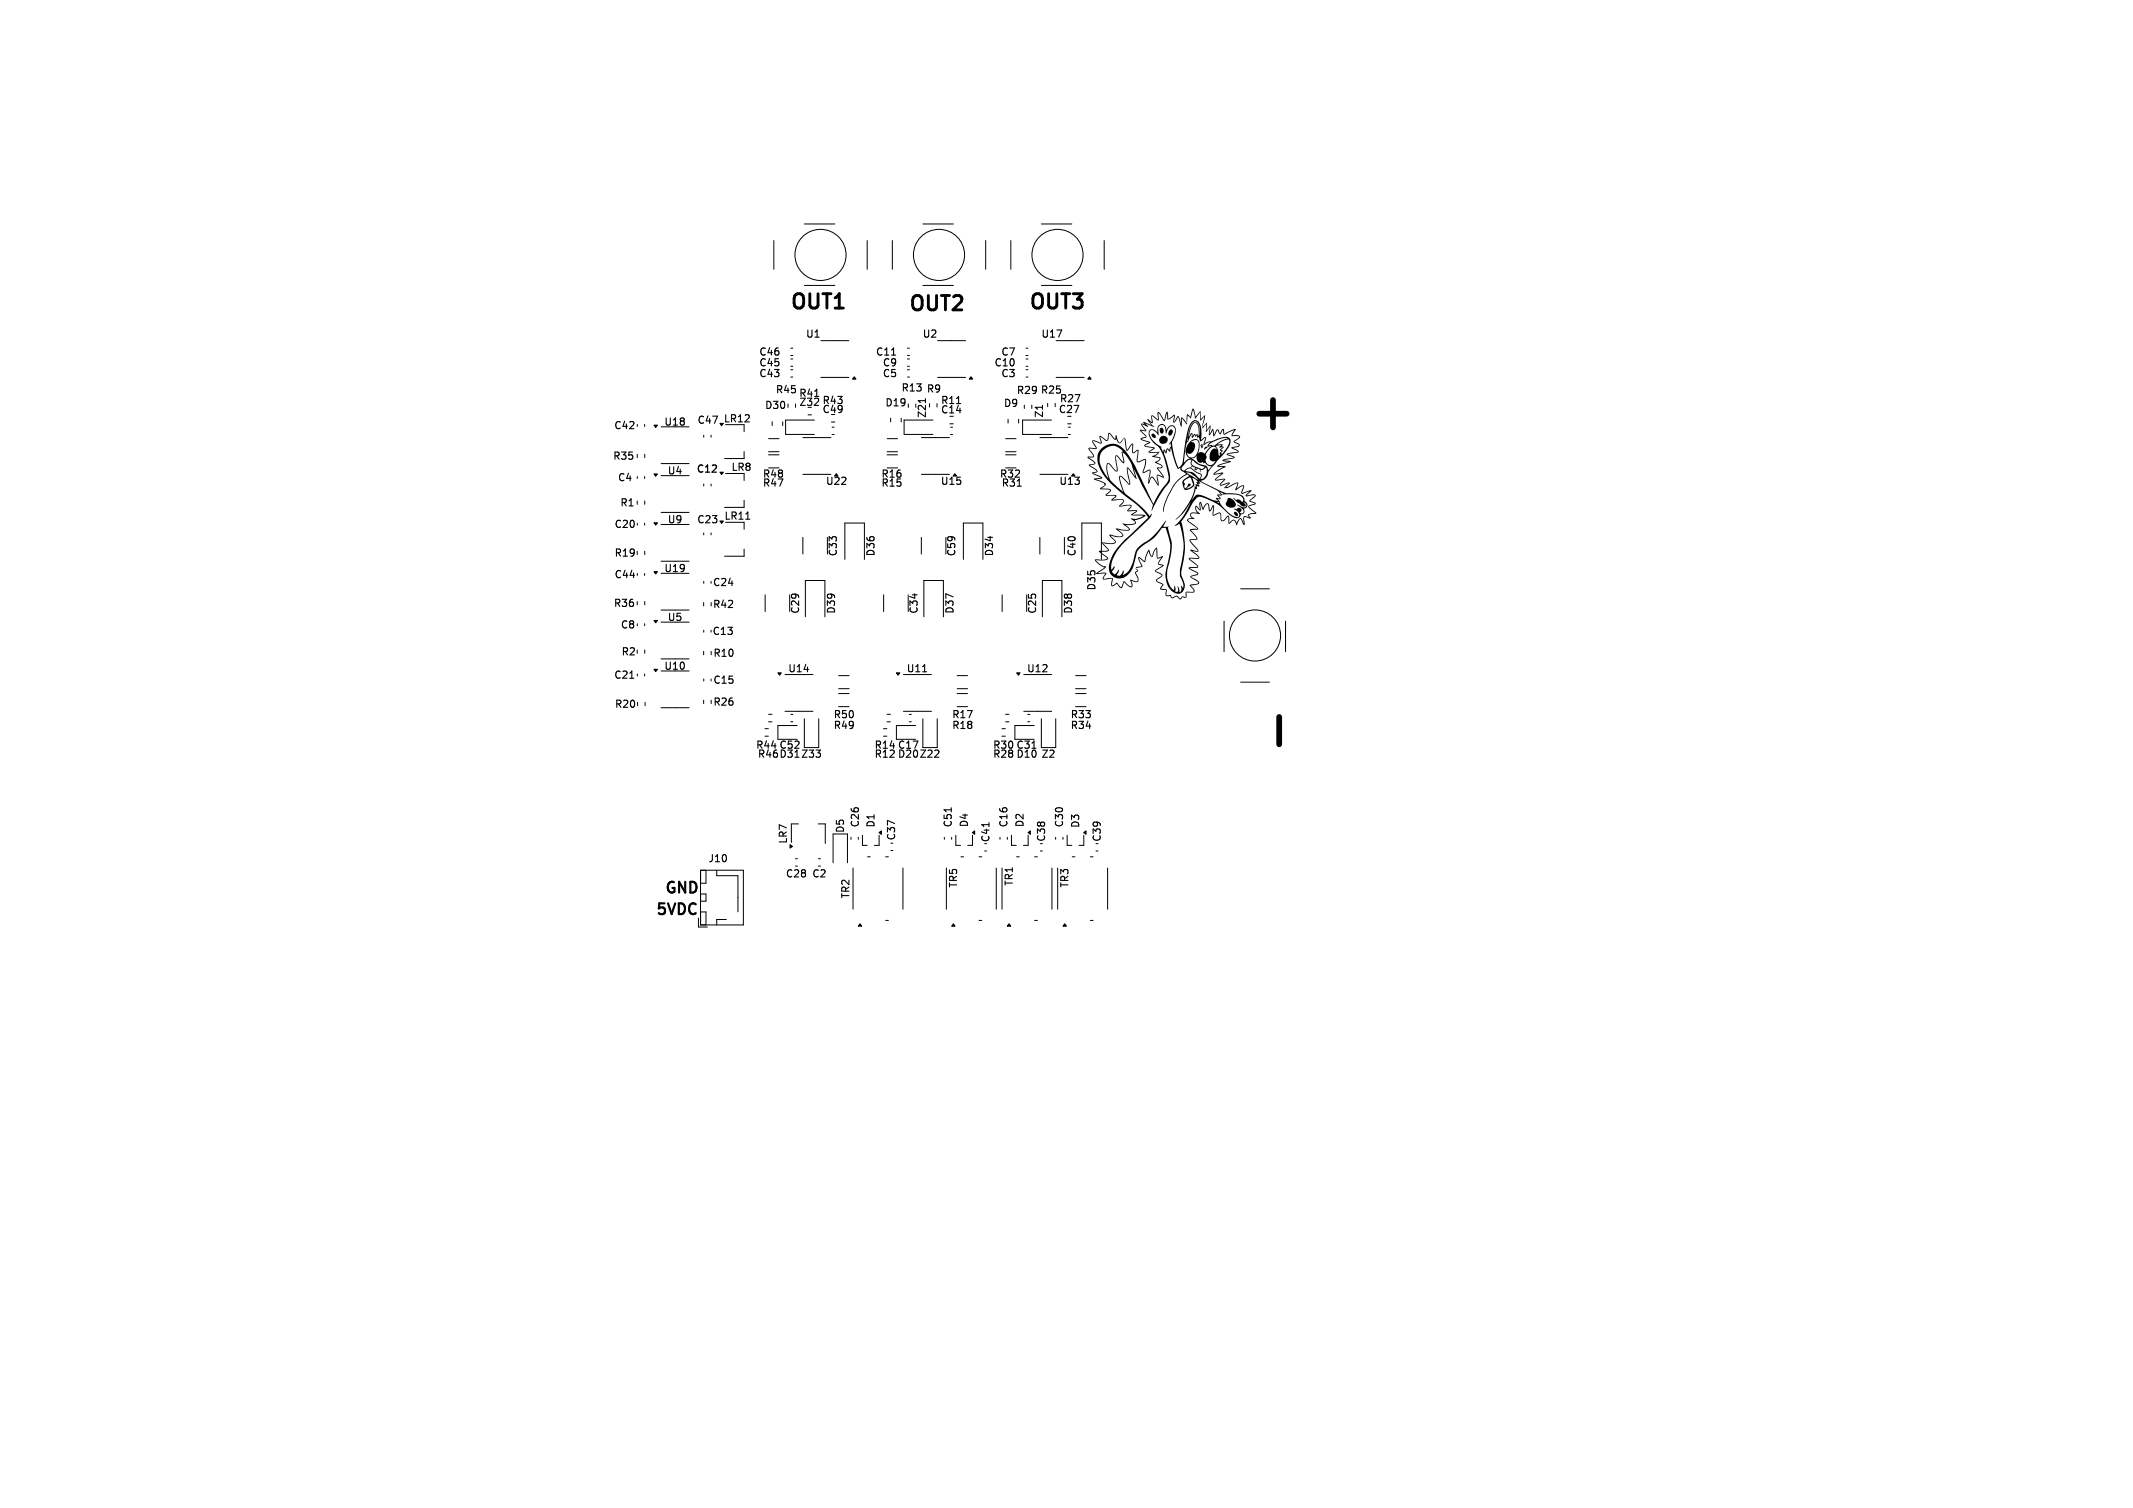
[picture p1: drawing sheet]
<svg xmlns="http://www.w3.org/2000/svg" width="297mm" height="210mm" viewBox="0 0 297 210" stroke-linecap="round" stroke-linejoin="round" font-family="sans-serif">
<defs><g id="words">
<text font-size="7" x="173.5" y="61">+</text>
<g font-size="2.8">
<text x="109.8" y="43.6">OUT1</text>
<text x="126.3" y="43.9">OUT2</text>
<text x="143" y="43.6">OUT3</text>
</g>
<g font-size="2.1">
<text x="92.5" y="124.5">GND</text>
<text x="91.3" y="127.5">5VDC</text>
</g>
<g font-size="1.4">
<text x="112.1" y="47.2">U1</text>
<text x="128.4" y="47.2">U2</text>
<text x="144.9" y="47.2">U17</text>
<text x="105.6" y="52.7">C43</text>
<text x="105.6" y="49.7">C46</text>
<text x="105.6" y="51.2">C45</text>
<text x="121.8" y="49.7">C11</text>
<text x="122.8" y="51.2">C9</text>
<text x="122.8" y="52.7">C5</text>
<text x="138.3" y="51.2">C10</text>
<text x="139.3" y="52.7">C3</text>
<text x="139.3" y="49.7">C7</text>
<text x="85.4" y="60">C42</text>
<text x="92.4" y="59.5">U18</text>
<text x="97" y="59.2">C47</text>
<text x="100.7" y="59">LR12</text>
<text x="106.4" y="57.2">D30</text>
<text x="107.9" y="55">R45</text>
<text x="111.2" y="55.5">R41</text>
<text x="111.2" y="56.7">Z32 R43</text>
<text x="114.4" y="57.7">C49</text>
<text x="123.2" y="56.8">D19</text>
<text x="125.4" y="54.7">R13 R9</text>
<text x="129.1" y="58.3" transform="rotate(-90 129.1 58.3)">Z21</text>
<text x="130.9" y="56.5">R11</text>
<text x="130.9" y="57.8">C14</text>
<text x="139.7" y="56.9">D9</text>
<text x="141.5" y="55.1">R29 R25</text>
<text x="145.4" y="58.3" transform="rotate(-90 145.4 58.3)">Z1</text>
<text x="147.3" y="57.7">C27</text>
<text x="147.5" y="56.2">R27</text>
<text x="85.3" y="64.2">R35</text>
<text x="101.7" y="65.8">LR8</text>
<text x="85.9" y="67.2">C4</text>
<text x="86.2" y="70.7">R1</text>
<text x="92.9" y="66.3">U4</text>
<text x="96.9" y="66.1">C12</text>
<text x="106.1" y="68">R47</text>
<text x="106.1" y="66.7">R48</text>
<text x="114.9" y="67.7">U22</text>
<text x="122.6" y="66.7">R16</text>
<text x="122.6" y="68">R15</text>
<text x="130.9" y="67.7">U15</text>
<text x="139.1" y="66.7">R32</text>
<text x="139.3" y="68">R31</text>
<text x="147.4" y="67.7">U13</text>
<text x="85.5" y="77.7">R19</text>
<text x="85.5" y="73.7">C20</text>
<text x="92.9" y="73.1">U9</text>
<text x="97" y="73.1">C23</text>
<text x="100.8" y="72.6">LR11</text>
<text x="116.7" y="77.6" transform="rotate(-90 116.7 77.6)">C33</text>
<text x="122" y="77.6" transform="rotate(-90 122 77.6)">D36</text>
<text x="133.2" y="77.6" transform="rotate(-90 133.2 77.6)">C59</text>
<text x="138.5" y="77.6" transform="rotate(-90 138.5 77.6)">D34</text>
<text x="150" y="77.6" transform="rotate(-90 150 77.6)">C40</text>
<text x="85.5" y="80.7">C44</text>
<text x="92.4" y="79.9">U19</text>
<text x="99.2" y="81.8">C24</text>
<text x="152.7" y="82.3" transform="rotate(-90 152.7 82.3)">D35</text>
<text x="85.4" y="84.7">R36</text>
<text x="86.3" y="87.7">C8</text>
<text x="92.9" y="86.7">U5</text>
<text x="99.1" y="88.6">C13</text>
<text x="99.2" y="84.9">R42</text>
<text x="111.5" y="85.6" transform="rotate(-90 111.5 85.6)">C29</text>
<text x="116.5" y="85.6" transform="rotate(-90 116.5 85.6)">D39</text>
<text x="128" y="85.6" transform="rotate(-90 128 85.6)">C34</text>
<text x="133" y="85.6" transform="rotate(-90 133 85.6)">D37</text>
<text x="144.5" y="85.6" transform="rotate(-90 144.5 85.6)">C25</text>
<text x="149.5" y="85.6" transform="rotate(-90 149.5 85.6)">D38</text>
<text x="85.4" y="94.7">C21</text>
<text x="86.4" y="91.5">R2</text>
<text x="92.4" y="93.5">U10</text>
<text x="99.2" y="95.4">C15</text>
<text x="99.2" y="91.7">R10</text>
<text x="109.6" y="93.8">U14</text>
<text x="126.1" y="93.8">U11</text>
<text x="142.9" y="93.8">U12</text>
<text x="85.5" y="98.8">R20</text>
<text x="99.2" y="98.5">R26</text>
<text x="116" y="100.2">R50</text>
<text x="116" y="101.7">R49</text>
<text x="132.5" y="101.7">R18</text>
<text x="132.5" y="100.2">R17</text>
<text x="149" y="101.7">R34</text>
<text x="149" y="100.2">R33</text>
<text x="105.2" y="104.5">R44 C52</text>
<text x="105.4" y="105.7">R46 D31 Z33</text>
<text x="121.7" y="105.7">R12 D20 Z22</text>
<text x="121.7" y="104.5">R14 C17</text>
<text x="138.2" y="105.7">R28 D10 Z2</text>
<text x="138.2" y="104.5">R30 C31</text>
<text x="109.8" y="117.6" transform="rotate(-90 109.8 117.6)">LR7</text>
<text x="117.7" y="116.1" transform="rotate(-90 117.7 116.1)">D5</text>
<text x="119.8" y="115.3" transform="rotate(-90 119.8 115.3)">C26</text>
<text x="122" y="115.4" transform="rotate(-90 122 115.4)">D1</text>
<text x="124.8" y="117.1" transform="rotate(-90 124.8 117.1)">C37</text>
<text x="132.7" y="115.3" transform="rotate(-90 132.7 115.3)">C51</text>
<text x="135" y="115.3" transform="rotate(-90 135 115.3)">D4</text>
<text x="138" y="117.4" transform="rotate(-90 138 117.4)">C41</text>
<text x="140.5" y="115.3" transform="rotate(-90 140.5 115.3)">C16</text>
<text x="142.7" y="115.3" transform="rotate(-90 142.7 115.3)">D2</text>
<text x="145.7" y="117.3" transform="rotate(-90 145.7 117.3)">C38</text>
<text x="148.2" y="115.3" transform="rotate(-90 148.2 115.3)">C30</text>
<text x="150.5" y="115.4" transform="rotate(-90 150.5 115.4)">D3</text>
<text x="153.5" y="117.3" transform="rotate(-90 153.5 117.3)">C39</text>
<text x="98.5" y="120.3">J10</text>
<text x="109.3" y="122.4">C28</text>
<text x="113" y="122.4">C2</text>
<text x="118.5" y="125.2" transform="rotate(-90 118.5 125.2)">TR2</text>
<text x="133.5" y="123.7" transform="rotate(-90 133.5 123.7)">TR5</text>
<text x="141.2" y="123.5" transform="rotate(-90 141.2 123.5)">TR1</text>
<text x="149" y="123.7" transform="rotate(-90 149 123.7)">TR3</text>
</g>
</g></defs>
<path d="M178.1 99.8v3.9" fill="none" stroke="#000" stroke-width=".8"/>
<path d="M124.1 49.5h.6M128.9 55.5v.6M133.2 56.2h.6M145.2 56.4v.6M103.8 72.3h.6M141.6 67.7h.6M87.7 94.5h.6M128.5 93.6h.5M132.5 112.5v.6M137.7 114.6v.5M143.7 104.2h.6" fill="none" stroke="#000" stroke-width=".15"/>
<g fill="none" stroke="#000" stroke-width=".14">
<path d="M107.8 33.5v4M112 31.2h4.2M112 39.7h4.2M120.8 33.5v4M124.2 33.5v4M128.5 31.2h4.3M128.5 39.7h4.3M137.2 33.5v4M140.8 33.5v4M145 31.2h4.2M145 39.7h4.2M153.8 33.5v4"/>
<path d="M88.7 59.1v.3M89.8 59.1v.3M94 59.4h2M101 59.1h2.6v1M107.5 58.7v.6M109 58.7v.6M109.7 56.3v.4M110.1 51.5h.3M110.1 52.5h.3M110.1 50h.3M110.1 51h.3M110.1 48.5h.3"/>
<path d="M110.1 49.5h.3M112.5 57.8h.5M113.4 58.5h-4v2h4M114.3 47.4h3.9M114.3 52.6h3.9M115.8 58.8h.4M115.9 59.5h.2M124 58.2v.6M125.5 58.2v.6M126.4 51.5h.2M126.4 52.5h.2M126.4 50h.2"/>
<path d="M126.4 51h.2M126.4 48.5h.2M126.4 49.5h.2M126.5 56.3v.4M127.5 56.3v.4M129.9 58.5h-4v2h4M130.5 56.2v.5M130.5 47.4h4M130.5 52.6h4M132.3 59h.4M132.4 59.5h.2M140.4 58.4v.5"/>
<path d="M141.8 58.4v.5M142.6 56.4v.5M142.9 51.5h.2M142.9 52.5h.2M142.9 50h.2M142.9 51h.2M142.9 48.5h.2M142.9 49.5h.2M143.7 56.4v.5M145.9 56.2v.4M146.4 58.5h-4v2h4M146.9 56.2v.4"/>
<path d="M147 47.4h3.9M147 52.6h3.9M148.7 59h.4M148.8 59.5h.2M88.7 63.3v.4M88.7 69.8v.4M88.7 76.8v.4M88.7 66.4v.2M88.7 72.9v.2M88.7 79.9v.2M89.8 66.4v.2M89.8 72.9v.2"/>
<path d="M89.8 79.9v.2M89.8 63.3v.4M89.8 69.8v.4M89.8 76.8v.4M92.1 66.2h3.9M92.1 71.4h3.9M92.1 73h3.9M92.1 78.2h3.9M92.1 64.6h3.9M94 79.8h2M98 60.6v.3M98 67.4v.3"/>
<path d="M98 74.2v.3M99 60.6v.3M99 67.4v.3M99 74.2v.3M101 65.9h2.6v1M101 72.7h2.6v1M103.6 62.9v1h-2.7M103.6 69.7v1h-2.7M103.6 76.5v1h-2.7M107 61.1h1.5M107 62.9h1.5M107 63.3h1.5"/>
<path d="M107 65.2h1.5M111.8 74.8v2.4M111.8 60.9h3.9M111.8 66.1h3.9M115.2 74.8v2.4M115.9 60.5h.2M117.6 77.9v-5.1h2.8v5.1M123.5 61.1h1.5M123.5 62.9h1.5M123.5 63.3h1.5M123.5 65.2h1.5M128.3 74.8v2.4"/>
<path d="M128.3 60.9h3.9M128.3 66.1h3.9M131.7 74.8v2.4M132.4 60.5h.2M134.1 77.9v-5.1h2.8v5.1M140 61.1h1.5M140 62.9h1.5M140 63.3h1.5M140 65.2h1.5M144.8 74.8v2.4M144.8 60.9h3.9M144.8 66.1h3.9"/>
<path d="M148.2 74.8v2.4M148.8 60.5h.2M150.6 77.9v-5.1h2.8v5.1M88.7 83.8v.4M88.7 90.5v.5M88.7 86.9v.2M88.7 93.9v.2M88.8 97.8v.5M89.8 86.9v.2M89.8 93.9v.2M89.8 83.8v.4M89.8 90.5v.5"/>
<path d="M89.8 97.8v.5M92.1 85h3.9M92.1 86.6h3.9M92.1 91.8h3.9M92.1 98.6h3.9M94 93.4h2M98 83.9v.5M98 90.7v.5M98 97.5v.5M98 81v.2M98 87.8v.2M98 94.6v.2"/>
<path d="M106.5 82.8v2.4M107 99.5h.5M109.3 99.1h3.9M110 82.8v2.4M110.1 99.5h.3M111.2 93.9h2M112.1 85.9v-5.1h2.8v5.1M116.8 96.6h1.4M116.8 98.4h1.4M116.8 94.1h1.4M116.8 95.9h1.4M123 82.8v2.4"/>
<path d="M123.5 99.5h.5M125.8 99.1h3.9M126.5 82.8v2.4M126.6 99.5h.3M127.8 93.9h1.9M128.6 85.9v-5.1h2.8v5.1M133.3 96.6h1.4M133.3 98.4h1.4M133.3 94.1h1.4M133.3 95.9h1.4M139.5 82.8v2.4M140 99.5h.5"/>
<path d="M142.5 99.1h4M143 82.8v2.4M143.1 99.5h.3M144.5 93.9h2M145.1 85.9v-5.1h2.8v5.1M149.8 96.6h1.4M149.8 98.4h1.4M149.8 94.1h1.4M149.8 95.9h1.4M170.4 86.5v4.2M172.7 82h4M172.7 95h4"/>
<path d="M179 86.5v4.2M106.5 101.5h.5M106.5 102.5h.5M107 100.5h.5M110.1 100.5h.3M110.8 119.6h.2M111 101h-2.7v2h2.7M111.2 114.7h-1v2.6M112 100.1v4h2v-4M113.9 114.7h1v2.8M114 119.6h.2M118.5 116.6v.3"/>
<path d="M119.5 116.6v.3M120.1 116.3v1.4h.7M120.8 119.3h.4M122.4 116.3v1.4h-.6M123 101.5h.5M123 102.5h.5M123.3 119.3h.4M123.5 100.5h.5M124 118.4h.3M126.6 100.5h.3M127.5 101h-2.7v2h2.7M128.5 100.1v4h2v-4"/>
<path d="M131.5 116.6v.3M132.5 116.6v.3M133.1 116.3v1.4h.7M133.8 119.3h.4M135.4 116.3v1.4h-.6M136.3 119.3h.4M137.1 118.5h.3M139.2 116.6v.3M139.5 101.5h.5M139.5 102.5h.5M140 100.5h.5M140.3 116.6v.3"/>
<path d="M140.8 116.3v1.4h.7M141.5 119.3h.4M143.1 100.5h.3M143.2 116.3v1.4h-.7M144 101h-2.7v2h2.7M144.1 119.3h.4M144.9 118.5h.2M145 100.1v4h2v-4M147 116.6v.3M148 116.6v.3M148.6 116.3v1.4h.6M149.3 119.3h.4"/>
<path d="M150.9 116.3v1.4h-.7M151.8 119.3h.4M152.6 118.5h.3M97.2 127.8v1.3h1.3M97.5 121.2h6v7.6h-6zM97.5 121.2h.8v1.8h-.8M97.5 124.5h.8v1h-.8M97.5 127h.8v1.8M99.8 121.2v.7h3v5.1M101.1 128.1h-1.3v.7M110.8 120.6h.2M114 120.6h.2"/>
<path d="M116 120.1v-4h2v4M118.8 120.9v5.7M123.3 128.2h.4M125.7 120.9v5.7M131.8 120.9v5.7M136.3 128.2h.4M138.7 120.9v5.7M139.5 120.9v5.7M144.1 128.2h.4M146.5 120.9v5.7M147.3 120.9v5.7M151.8 128.2h.4"/>
<path d="M154.2 120.9v5.7"/>
<circle cx="114.2" cy="35.5" r="3.6"/>
<circle cx="130.7" cy="35.5" r="3.6"/>
<circle cx="147.3" cy="35.5" r="3.6"/>
<circle cx="174.7" cy="88.5" r="3.6"/>
</g>
<g fill="#000" stroke="#000" stroke-width=".14">
<path d="M91.1 59.2h.4l-.2 .3zM100.2 59h.5l-.2 .3zM118.9 52.5l.3 .3h-.5zM135.2 52.5l.2 .3h-.4zM151.7 52.5l.2 .3h-.4zM91.1 79.6h.4l-.2 .3zM91.1 66h.4l-.2 .3zM91.1 72.8h.4l-.2 .3zM100.2 65.8h.5l-.2 .3zM100.2 72.6h.5l-.2 .3zM116.5 66l.2 .3h-.5zM132.9 66l.3 .3h-.5z"/>
<path d="M149.5 66l.2 .3h-.5zM91.1 86.4h.4l-.2 .3zM91.1 93.2h.4l-.2 .3zM108.3 93.7h.5l-.3 .3zM124.8 93.7h.5l-.2 .3zM141.6 93.7h.4l-.2 .3zM110 117.6l.3 .3-.3 .2zM122.4 115.9l.3-.2v.5zM135.4 115.9l.3-.2v.5zM143.1 115.9l.4-.2v.5zM150.9 115.9l.3-.2v.5zM119.8 128.6l.2 .4h-.5z"/>
<path d="M132.8 128.6l.2 .4h-.5zM140.5 128.6l.2 .4h-.4zM148.2 128.6l.3 .4h-.5z"/>
</g>
<g fill="#000">
<path d="M161.5 59.7a.36 .36 0 0 1 .5 0 .36 .36 0 0 1 0 .5 .28 .28 0 0 1-.4 .1 .28 .28 0 0 1-.1-.3zM156.6 61a1.76 1.76 0 0 1 .2 1.2l.1 .4 .6-.7 .2-.1 .1 1.2 .6-.4 .1 .1-.1 .9a.44 .44 0 0 0 .1 .7l.9-.4a.59 .59 0 0 1 .1 .8l-.3 1.1 .4-.2a.38 .38 0 0 1 .6 0l-.3 1.5 .1-.2a.42 .42 0 0 1 .5-.5l.7 1v-.2a.98 .98 0 0 1 0-1.1l.7 .3-.8-1.2a.25 .25 0 0 1 .4-.1l.3-.1-.1-.1-.9-.6a.51 .51 0 0 0 .6-.5l-1-.2 .8-.5h-.9l-.4-.1 .1-.2 .6-.4h-.3a1.38 1.38 0 0 1-1-.4l.7-.4-.3-.1a1.15 1.15 0 0 1-.9-.4l.8-.3-.9-.9 .2-.1 .6 .2-.6-.8v-.2l.5 .1-.2-.2v-.1l1.1 .4-.5-.8h.1l.5 .4v-.3a.49 .49 0 0 1 .1-.7l.7 .6v-.9l.2-.1 .7 1.1 .4-1.2a1.15 1.15 0 0 1 .2 1l.8-.6a.88 .88 0 0 1 0 1l.6-.8 .3 1.1 .1-.8 .1-.1 .4 .4 .3 .6-.7-.9-.1 1.2-.5-1.3-.3 .6-.3 .2v-.3l.1-.7-.1 .1a.67 .67 0 0 1-.9 .3v-.8l-.4 1.2-.7-1.2a.52 .52 0 0 0-.1 .7l.1 .3a1.04 1.04 0 0 1-.9-.5h-.1l.1 .4a.28 .28 0 0 1 .1 .3 .28 .28 0 0 1-.2 .2l-.4-.2 .7 .7h-.3l-.9-.4 .4 .4-.1 .1-.6-.3 .3-.1h-.5l.6 .9a.35 .35 0 0 1-.5 0l-.2-.1 .5 .5a.35 .35 0 0 1 .2 .5l-.7 .2 1.1 .4 .2 .1-.8 .5 1.4 .2-.1 .2-.6 .4h1.3l-.1 .3-.5 .4 .7 .1a.43 .43 0 0 1 0 .4 .43 .43 0 0 1-.4 .3l.2 .1a.44 .44 0 0 1 .4 .2 .44 .44 0 0 1 .1 .5h-.6l.7 .9 .2 .4-.9-.3 .1 1.4-.4-.4a.86 .86 0 0 0-.5-.7l-.4 .8-.1 .1 .2-1.8a.79 .79 0 0 0-.8 .3h-.1l-.1-.1 .1-.5a1.77 1.77 0 0 0 .2-1.3l-.1 .1a.89 .89 0 0 1-1 .2l.1-1.5-.6 .3a.28 .28 0 0 1-.2-.4l.1-.8-.2 .2a1.06 1.06 0 0 1-.6 .7l-.1-.3zM162.9 59.9a.32 .32 0 0 1 .4 .1 .32 .32 0 0 1-.1 .4 .29 .29 0 0 1-.4 .2 .29 .29 0 0 1-.1-.4zM166 56.9h.2v.2l.3 .9 .7-.7v1.1l.6-.5-.4 1.6 .3-1.5-.6 .6v-1.2l-.6 .9h-.1l-.3-1.2-.3 1.2-.4-.5-.2 1 .1-1 .1-.1 .4 .4zM153.4 62.5a2.26 2.26 0 0 1 3.5 .6l1.2 1.8 2.4 5 .1 .3 .1-.1a12 12 0 0 1 1.9-3 2.87 2.87 0 0 0-.1-1.9l-.1-.3a4.8 4.8 0 0 0-1.9-3.3l-.5-1-.1-.2h.2a3.1 3.1 0 0 0 1.7 1.9h-.2l.4 .7 .1-.4 .2 .4 .2-.5 .1-.1 .2 .3 .2-.5v-.4l-.3 .1a3.4 3.4 0 0 0 .9-2.2 .52 .52 0 0 0-.6-.3 .52 .52 0 0 0-.4 .4l-.2 .6-.1-.4a.61 .61 0 0 0-.8-.7 1.1 1.1 0 0 0-.2 1.1v.2l-.1-.1a1.08 1.08 0 0 0-.9-.6l-.2 .2v.3h-.2a.54 .54 0 0 1 .4-.6 .54 .54 0 0 1 .6 .2l.3 .2a.85 .85 0 0 1 .6-1.2 .77 .77 0 0 1 .6 .9 .76 .76 0 0 1 1.1-.5 2.21 2.21 0 0 1-.3 2.1 10.5 10.5 0 0 0 .9 3.7l.5-.6h.2h-.2l.1-.2h.2l.6-.5 .4-.1 .5 .4a2.3 2.3 0 0 0 1.6 .7l.3 .5 .4-.5h-.1a.89 .89 0 0 1-.8-.5l-.3 .1 .1-.2a.54 .54 0 0 1-.9-.2h1.2v.1a.7 .7 0 0 0 .7 .6 .7 .7 0 0 0 .6-.6 .52 .52 0 0 1-.5 0 .52 .52 0 0 1-.3-.5l1.2 .1 .1-.1h-1.3a1.04 1.04 0 0 1 .8-1.2l.3 .1-.1-.1a.62 .62 0 0 0-1.1 .1l-.2 .4a.77 .77 0 0 0-.1 .7l-.1 .4h-1.2v-.7a.84 .84 0 0 1-1 .4 .84 .84 0 0 1-.6-.7h.1l.1 .1a.68 .68 0 0 0 .6 .5 .68 .68 0 0 0 .7-.4h.1h-.1a1.8 1.8 0 0 0 .1-2h-.4l-.5 .2 .2 .1a.47 .47 0 0 1 .4 .6 .87 .87 0 0 1-1 1l-.3-.1v-.2a1.73 1.73 0 0 1 1.5-1.8 .86 .86 0 0 1 .4 1.2l-.2 .9a.62 .62 0 0 1 1 0l.8-1.1h.7v.1a1.81 1.81 0 0 1 .4 1.2l.1 .1 .3-.2-.2 .1-.1-.2 .3-.4h-.2v-.2l.3-.3h-.4l.3-.3-2 .2v-.1l.5-.1 .2 .1a2.03 2.03 0 0 1 1.5-.1l-.2 .2 .3 .1-.4 .4h.3l-.3 .4 .1 .1a2.98 2.98 0 0 0 1.1-1.8l-.1-.2a2.47 2.47 0 0 0-1.6 .7h-.2l.7-.5 .9-.3v-.1a3.9 3.9 0 0 0-2.6 1.1h-.2l.4-.5-.9 .4 .2-1-.6 .5-.3-.6a.17 .17 0 0 1-.2 0 .17 .17 0 0 1 0-.2v-.1l-.3 .2-.1-.2-.3 .4-.1-.6-.3 .7a.46 .46 0 0 1-.3 .5l-.5 2.8h-.1l.4-3h.2a.27 .27 0 0 0 .1-.4l-.1 .4h-.2l.1-.5h.3l.1-.2a.33 .33 0 0 1 .4-.4l.1 .5 .3-.4 .1 .3 .2-.2 .1 .3a2.01 2.01 0 0 0-.3-1.9h-.2a2.96 2.96 0 0 0-.8 2h-.1l.1-.6a2.09 2.09 0 0 1 .8-1.5 .61 .61 0 0 1 .7 .7v1.2l.1-.2a2.1 2.1 0 0 0-.5-1.8 .85 .85 0 0 0-.9 .7l-.3 1.5-.2-.1a3.3 3.3 0 0 1 1-2.2 .85 .85 0 0 1 1 .9v1.8l.1-.1a.38 .38 0 0 1 .7-.2l-.3 .8 .5-.3 1-.2a3.1 3.1 0 0 1 1.8-.4 .83 .83 0 0 1 .2 1.3l-.8 1-1.2 1.4a3.2 3.2 0 0 0-1.2 1.8 1.19 1.19 0 0 1-.8 .6l1.9 .9a5 5 0 0 0 3.1 .9 1.1 1.1 0 0 1 1.2 1 .53 .53 0 0 1 .3 .6 .53 .53 0 0 1-.5 .5v.1a.48 .48 0 0 1-.4 .7 .64 .64 0 0 1-.5 .5 .64 .64 0 0 1-.7-.2l-1.9-1.6-.8-.5h.5l.3 .2v-.3l-.1 .1h-.7l-.1-.1 .6 .1-.6-.1-1.4-.5a.84 .84 0 0 0-1.1 .4l-1.8 3a11.9 11.9 0 0 1 0 6.9l.1 .7a1.99 1.99 0 0 1 .1 2.1 1.04 1.04 0 0 1-1.6-.2 3.7 3.7 0 0 1-.5-3.9l.2-.6a5.2 5.2 0 0 0-.4-3.8l-.1-.4a.6 .6 0 0 0-.8 .4l-.3 .5a7.5 7.5 0 0 1-2.3 1.8 1.76 1.76 0 0 0-.7 1.3l-.2 .8a2.62 2.62 0 0 1-2.1 2.3 1.4 1.4 0 0 1-1.5-1.6h.3l.1 .3 .4-.4-.1 .4a.33 .33 0 0 0-.1 .5 .33 .33 0 0 0 .5-.1l.2-.4a.7 .7 0 0 1-.2 .8 .44 .44 0 0 0 .7-.3l.2-.3 .1 .3-.2 .3 .2-.1a3.4 3.4 0 0 0 1.5-2.6 2.76 2.76 0 0 1 1.7-2.1 13.1 13.1 0 0 0 2.7-2.8l-.4 .8 .8 .1-.2 .1 .1 .2a6.6 6.6 0 0 1 .4 3.1l-.2 1a6.9 6.9 0 0 0-.4 2.7 1.89 1.89 0 0 0 .9 1.6v.1l.1-.7 .2 .6a.21 .21 0 0 0 .1 .3 .21 .21 0 0 0 .2-.3v-.5l.2 .3v.6a.61 .61 0 0 0 .2-.9l.3 .3a2.1 2.1 0 0 0-.4-1.7v-1l.4-1.8a8.8 8.8 0 0 0-.5-4.4l-.6 .2 .1-.1a7.5 7.5 0 0 0 2.1-3.1l-1.1 1.5-.6 .6-.4 .2a8.1 8.1 0 0 0 2-2.5h.2h-.2l.2-.1 .2-.3a.84 .84 0 0 1 1.3-.4l1.6 .7 .6 .1-.2-.3a.58 .58 0 0 1 .5 .6 3.8 3.8 0 0 0 2.5 1.9 .55 .55 0 0 0-.3-.9l-.3-.2h.5a.3 .3 0 0 1 .5-.1 .3 .3 0 0 1-.2 .5 .31 .31 0 0 0 .6 0 .31 .31 0 0 0-.2-.5l-.8-.5 .7 .3a.37 .37 0 0 0 .6-.1 .37 .37 0 0 0-.4-.5 .3 .3 0 0 1 .3 .2 .3 .3 0 0 1-.1 .3 .77 .77 0 0 1-.7-.4l-.4-.2-.5-.6 .1 .1a.36 .36 0 0 0 .6 .1l.5 .4a.36 .36 0 0 0 .3-.4 .36 .36 0 0 0-.3-.3 4.6 4.6 0 0 0-2.5-.3l-.2-.1 .1-.1-.4-.2 .3 .4a.36 .36 0 0 1-.6 .1l.4 .4a.46 .46 0 0 1-.7 0h.5l-.3-.5h.5l-.3-.5-2.9-1.4 .3 .3h-.3l.2 .4h-.2l-.2-.1 .1 .5h-.2l-.6 1.6h-.2a4.7 4.7 0 0 0 .7-2l.1 .2v-.5l.3 .1-.2-.4 .2 .1-.2-.4-.5-.3 .1 .5a.68 .68 0 0 1-.5 1.1l-.4 .1a.4 .4 0 0 1-.6-.4l-.1-.6h.2l.2 .1-.1 .4 .1 .3 .4-.3a.24 .24 0 0 1 .1-.3 .24 .24 0 0 1 .3 .1l-.6 .5h.1a.73 .73 0 0 0 .8-.6l-.1-.4a.36 .36 0 0 0-.4-.5l-.3 .2a.62 .62 0 0 0-.5 .5h-.2l.1-.2 .8-.6a.22 .22 0 0 0-.2-.3 .22 .22 0 0 0-.2 .1 6.2 6.2 0 0 0-2.4 2.9l-.5 1.3-.2 .9a3.7 3.7 0 0 1 .4-1.9l.3-.7a5.3 5.3 0 0 1 2.5-2.7l-.3-.2h.3l1.7 1.1-1.1-1h.2l-1.1-.1-.4-.2h.8a1.81 1.81 0 0 1 1.7 1v.1l.2-.3a.23 .23 0 0 0 0-.2 .23 .23 0 0 0-.2-.2l-.4-.2a1.7 1.7 0 0 0-1-.6l-.5 .4h-.6l-.2-.3v-.1h.2a.34 .34 0 0 0 .3 .3 .34 .34 0 0 0 .4-.2 .63 .63 0 0 1 .9 .1l.9 .5a.4 .4 0 0 1 .4 .3 .4 .4 0 0 1-.2 .4 .49 .49 0 0 0 .7-.3l.1-.3a.96 .96 0 0 0-.1-.9l-.1 .1a.58 .58 0 0 1-.6 .2l-.1 .4v-.1a.29 .29 0 0 0-.3-.4 .23 .23 0 0 1-.2 .2 .23 .23 0 0 1-.3-.2l.2 .1 .2-.2-.4 .1 .1-.2-.4-.1-.4 .1 .4-.2-.2-.4h.1a2 2 0 0 0 1.3 .8h.2l.3-.3-1-.4-.6-.5-.2 .4h-.1l.1-.4a.94 .94 0 0 0-1 .6l-.4 .5h-.2l.1-.1-.3 .2a10.2 10.2 0 0 1-1.1-2.9v.5a.3 .3 0 0 1-.4-.3h-.1a.38 .38 0 0 1-.2 .5l-.2-.4a3.7 3.7 0 0 0 .4 1.8 4.5 4.5 0 0 1 .3 2.6l-1.2 1.8-1.2 2.2v-.3a.56 .56 0 0 0-.1-.9l-1.2-2.2-1.2-2.5 .3 1.5-1.2-1.5 .4 2.1-.1 .2a.33 .33 0 0 1-.4-.3l-.8-.8-.2 .1a6.3 6.3 0 0 0 .8 2.3l.2 .1a17.5 17.5 0 0 1 3.2 3l.3-.3a5.1 5.1 0 0 1-1.4 1.7l-2.6 2.4-.9 1.1a4 4 0 0 0-.8 2.2h-.3a7.2 7.2 0 0 1 2.8-4.3l2.7-2.6a14.5 14.5 0 0 0-3.4-3.2 9.6 9.6 0 0 1-3.6-4.3l-.1-.6h.3v.2a5.5 5.5 0 0 0 1.3 2.4l-.4-1.5h.2v.2a2.95 2.95 0 0 0 1.4 2.5l.8 .7-.6-1.8a.3 .3 0 0 1 .1-.4 .3 .3 0 0 1 .4 .1l.9 1-.3-2.2 .1-.1 .2 .1 .8 1.1-.3-1.2h.1h-.1a4.1 4.1 0 0 0-1.4-2.1l.2 .9a.47 .47 0 0 1-.1 .6l-.9-1a3.7 3.7 0 0 0 .1 1.8v.3a.3 .3 0 0 1-.3 .1 .3 .3 0 0 1-.2-.3l-.8-.8-.1 .5h-.2l.1-.5 .1-.1a1.4 1.4 0 0 1 .9 .8l.4 .3v-.3l-.2-1.5v-.4l.3 .1 .8 .9-.1-.7a.65 .65 0 0 1 0-.8h.1a1.77 1.77 0 0 0-3 0l-.2 .6-.1 .5h-.3l.1-.7zM168 58.9l.1-.1-.1 1.1 .6-.6-.2 1.2 .5-.8 .1 .8 .2-.2a.42 .42 0 0 1 .4-.5l.3 .5 .4-.6a.71 .71 0 0 1 .2 .7l.8-.4 .7-.3-.4 .8v.1h.1a.69 .69 0 0 1 1 .3l-.8 .6 .4 .2a.31 .31 0 0 1 .3 .3 .31 .31 0 0 1-.4 .3l-.6 .1 .8 .3v.3l-1.5 .3 .9 .3 .1 .2-1.4 .3 .7 .1 .2 .1-1.7 .6 1 .1-1.6 1 1.2-.2-1 1 1.3-.1v.1l-.6 .7 1.2-.3v.1l-.5 .5a.51 .51 0 0 0 .6-.2l.7-.3 .4-.1-.2 .9 .1-.1a1.2 1.2 0 0 1 .9-.4v.3l-.3 .8 .5-.2a.84 .84 0 0 1 .9-.2l-.7 .7 .8-.2 .4 .1v.3l-.7 .6 .7 .2v.2l-.2 .1a.63 .63 0 0 0-.7 .3l1 .8v.1l-.1 .1a.78 .78 0 0 0-.9 .2l.3 .4-.8-.2-.2 .2a.92 .92 0 0 1 0 .9l-.5-.8-.2 .2-.3 .7-.3-.7h-.1l-.2 .1a.44 .44 0 0 1-.5 .3l-.1-1-.3 .4a.4 .4 0 0 1-.5 .3 .4 .4 0 0 1-.3-.5 .42 .42 0 0 0-.1-.6l-.7 .3h-.2v-1.3l-.2 .5-.2 .2a.92 .92 0 0 1-.3-.8v-.2a1 1 0 0 0-.6 .8l-.2-.1-.3-.9 .1 1h-.2l-.4-.4a.88 .88 0 0 0 .5 .9l-.2 .1a1.08 1.08 0 0 0-1.1 0 .59 .59 0 0 0 .6 .6l-.6 .1a.27 .27 0 0 0-.4 .2l1.2 .8 .2 .4-1 .2 .3 .3a1.03 1.03 0 0 1 .6 .9l-.9 .1 .5 .8a.85 .85 0 0 1 .5 .8l-.8-.1 .6 .5a.51 .51 0 0 1 .4 .6h-1.3l.3 .3a1.27 1.27 0 0 1 .8 .9l-1.1 .1 .8 .5a.27 .27 0 0 1 .4 .3 .27 .27 0 0 1-.4 .2l-.6 .2a.44 .44 0 0 0 .5 .3l.3 .2a.31 .31 0 0 1 .3 .4 .31 .31 0 0 1-.4 .2l-.8 .1a.84 .84 0 0 1 .5 1h-1.1v.6a.43 .43 0 0 1-.5 .1h-.1a.28 .28 0 0 1-.2 .3 .28 .28 0 0 1-.3-.2 .38 .38 0 0 0-.4-.2 .38 .38 0 0 0-.3 .2 .34 .34 0 0 1-.5-.3 .39 .39 0 0 1-.6 0 .39 .39 0 0 1 0-.6l.1-.2-.8-.2v-.2l.3-.4-.7-.3a.34 .34 0 0 1-.2-.3 .34 .34 0 0 1 .3-.3l.5-.4-1-.6 1-.7-.3-.1a.29 .29 0 0 1-.3-.2 .29 .29 0 0 1 .2-.3l.3-.6-.1 .1a.31 .31 0 0 1-.4 .1 .31 .31 0 0 1-.2-.4v-1l-.2 .4-.3 .7a.29 .29 0 0 1-.3 0 .29 .29 0 0 1-.1-.3l-.1-.4-.4 1a.42 .42 0 0 1-.3 .5l-.7-.6 .5 1a.36 .36 0 0 1-.6 .3l-.2 .1-.1-.1 .7-.1-.4-1v-.3h.2l.7 .5 .2-.8 .3-.8 .4 .9h.1l.1-.1a.97 .97 0 0 1 .6-1l.1 1.4 .7-.3a.41 .41 0 0 1-.3 .6l-.3 .5 .7 .3-1.1 .7 .5 .2a.38 .38 0 0 1 .5 .4 .38 .38 0 0 1-.4 .4l-.4 .2v.2l.9 .5-.3 .6 .8 .1-.1 .7a.41 .41 0 0 0 .6 0l.1 .1a.2 .2 0 0 0 0 .3 .2 .2 0 0 0 .3-.1 .47 .47 0 0 1 .5-.1 .47 .47 0 0 1 .3 .3l.1 .1 .1-.1a.35 .35 0 0 1 .6-.2h.1v-.5a.73 .73 0 0 1 .9-.2h.2v-.2l-.5-.7 1.1-.3a1.18 1.18 0 0 0-.8-.6l-.3-.4 1-.3-.9-.6-.3-.2 1.2-.2-1.1-1-.1-.2h1.4l-.2-.3-1-.8 .2-.1 .8 .3-.3-.5a1.8 1.8 0 0 1-.8-1.2h1a2.45 2.45 0 0 0-.9-1.3v-.1h.2l.8-.1-.6-.5a1.36 1.36 0 0 1-.8-.7l.3-.2h.4l-.1-.1a.44 .44 0 0 1-.1-.6 .44 .44 0 0 1 .6-.1h.3l-.1-.1a.66 .66 0 0 1 0-.9l.5 .5-.1-.2a.59 .59 0 0 1 .2-.8l.3 .9 .1-.2a.48 .48 0 0 1 .6-.5l.3 1 .1-.2a.52 .52 0 0 1 .4-.5l.1 .2-.1 1.1 .2-.1a.47 .47 0 0 1 .8-.1l.1 1 .3-.1 .6-.6 .2 .3v.7l.1-.2a.45 .45 0 0 1 .5-.2 .45 .45 0 0 1 .4 .4l.3-.5 .2-.2 .2 .1 .3 .7-.1-.3a.48 .48 0 0 1 .3-.7l.6 .2-.2-.2v-.2l.4-.2 .6-.1-.7-.5a.31 .31 0 0 1-.3-.4 .31 .31 0 0 1 .4-.2l.5-.2-.8-.3 .8-.8-1.2 .1-.1-.1 .6-.6-1.1 .4-.1-.3 .3-.8a1.74 1.74 0 0 0-1.1 .6v-.1l.3-.9a2.78 2.78 0 0 0-1.4 .7l-.3-.1-.2 .1 .7-.7-.4 .1a.8 .8 0 0 1-.8 .2 .78 .78 0 0 1 .5-.7l.1-.1-1 .1h-.3a1.89 1.89 0 0 1 .9-1l-1 .2-.2-.1 .7-.5 .7-.5h-.8v-.1l.1-.1 1.5-.5-.7-.1h-.2v-.1l1.6-.4-.9-.3-.1-.2 1.5-.3-.8-.5 .2-.2a.82 .82 0 0 0 .8-.2l-.7-.4a.56 .56 0 0 1 .5-.5l.2-.3-1-.1v-.3l.4-.5-1.4 .7-.1-.1-.1-.6-.4 .6-.1-.1-.3-.5-.5 .9-.1-.9-.6 .7 .2-1.2-.6 .8 .1-1.2-.5 .6h-.1zM152.1 61.4a1.2 1.2 0 0 1 1 .2l.2 .1-.1-.4a.4 .4 0 0 1 0-.6l.9 .6 .3-1 .9 .8 .1-.5 .4 1h.2l.5-.7-.1 .2a.7 .7 0 0 1-.6 .6l-.4-.6-.2 .1-.7-.8-.1 .4a.44 .44 0 0 1-.4 .6l-.8-.6 .2 .9-.2 .1-1-.4 .2 .4a.49 .49 0 0 1 .2 .7h-.9l.2 .4a.61 .61 0 0 1 .4 .8h-.7l.8 .6 .1 .3-.3 .1-.5 .1 .8 .4 .3 .4-.1 .2-.5 .1 1.1 .5 .2 .2-.9 .1 .7 .3 .7 .4a.94 .94 0 0 1-.7 .6l1 .1 .4 .1v.1l-.1 .2-.5 .4h.6a.62 .62 0 0 1 .8 .1l-.6 .6 1.1-.1a.38 .38 0 0 1 .5 .2 .38 .38 0 0 1-.2 .5l-.3 .2 1-.1a.33 .33 0 0 1 .4 0 .33 .33 0 0 1 .1 .3l-.4 .5 1-.1 .3 .1-.7 .6 1.8 .1a1.88 1.88 0 0 1-1.5 .6l.1 .3a.32 .32 0 0 1 0 .3 .32 .32 0 0 1-.4 .1h-1l.6 .5v.2a2.41 2.41 0 0 1-1.6-.1l.1 .2a.8 .8 0 0 1 .6 .7 2.18 2.18 0 0 1-1.8 0l.7 .7a.51 .51 0 0 1-.7 .5l-1-.2 .4 .5a.6 .6 0 0 1 .4 .6l-.3 .1-.9 .1 1 .7a.22 .22 0 0 1 .1 .1 .22 .22 0 0 1-.1 .2l-.6 .2-1-.1 .5 .5a.99 .99 0 0 0 .9 .4l-.2 .3-.9 .6h1.1v.1l-.3 .7 1.2-.1-.1 1h.1l.2-.1a.34 .34 0 0 1 .6-.1l.4 .5 .4-.8h.1a1.31 1.31 0 0 0 1 .6l-.2-.8h.2a.6 .6 0 0 0 .8 0l-.1-.5a.48 .48 0 0 1-.1-.8l.2-.1-.3-.2a.29 .29 0 0 1 .3 .2 .29 .29 0 0 1-.2 .3l.1 .4a.7 .7 0 0 1 .1 1l-.8-.2v.2a.43 .43 0 0 1-.2 .7l-.3-.2-.6-.5-.2 .7a.39 .39 0 0 1-.6-.3l-.2-.2-.6 .4a.33 .33 0 0 1-.2-.6l.1-.5-1.2 .1-.1-.2 .4-.6h-1.3l1.2-.8-.5-.3a1.21 1.21 0 0 1-.8-.9h.5a1.18 1.18 0 0 0 1.1-.2l-1.1-.9a.24 .24 0 0 1 .4-.1 .82 .82 0 0 0 .9-.1l-.8-1 1.1 .1a.53 .53 0 0 0 .6-.3l-.1-.2a.96 .96 0 0 1-.6-.8l.4 .1a1.39 1.39 0 0 0 1.4 .1l-.9-1 1.2 .2a.44 .44 0 0 0 .6-.1l-.9-.8 .8 .1a1 1 0 0 0 1-.2l-.6-.6a2 2 0 0 0 1.7-.4l-1.7-.1v-.1l.7-.4h-1.2l.4-.7-.3-.1-1.3 .1 .1-.1 .4-.5 .1-.2-.4-.1-1.2 .1v-.1l.5-.5-.9-.1a.3 .3 0 0 1-.5-.1l.7-.6a1.32 1.32 0 0 0-1.2-.1l-.2-.1v-.1l.6-.4v-.1a2.12 2.12 0 0 0-1.4-.7l-.1-.1 1-.2-1.3-.6 .7-.3-1.1-.8v-.1l.8-.2v-.1l-.5-.3a.41 .41 0 0 1-.4-.5h.6l.1-.1-.6-.9v-.2h1l-.5-.7zM160.4 60.5a.36 .36 0 0 1 .4 0 .36 .36 0 0 1 0 .5 .45 .45 0 0 1-.4-.5zM161.6 60.9a.59 .59 0 0 1 1 .2 .59 .59 0 0 1-.8 .7 .53 .53 0 0 1-.4-.4 .53 .53 0 0 1 .2-.5zM167.2 61.9h.1a.25 .25 0 0 1 .3 .2 .25 .25 0 0 1-.3 .3l-.1-.4h.1l.1 .2v-.1l-.2-.1zM167.8 62.3l.1-.1 .2 .1-.4 .3zM171 69.4a.94 .94 0 0 1 1 1.1 .82 .82 0 0 1-1.3-.3z"/>
<path d="M171.9 71.3a.34 .34 0 0 1 .4 .1 .34 .34 0 0 1-.1 .5h-.1a.42 .42 0 0 1-.2-.6z"/>
</g>
<use href="#words"/>
</svg>
